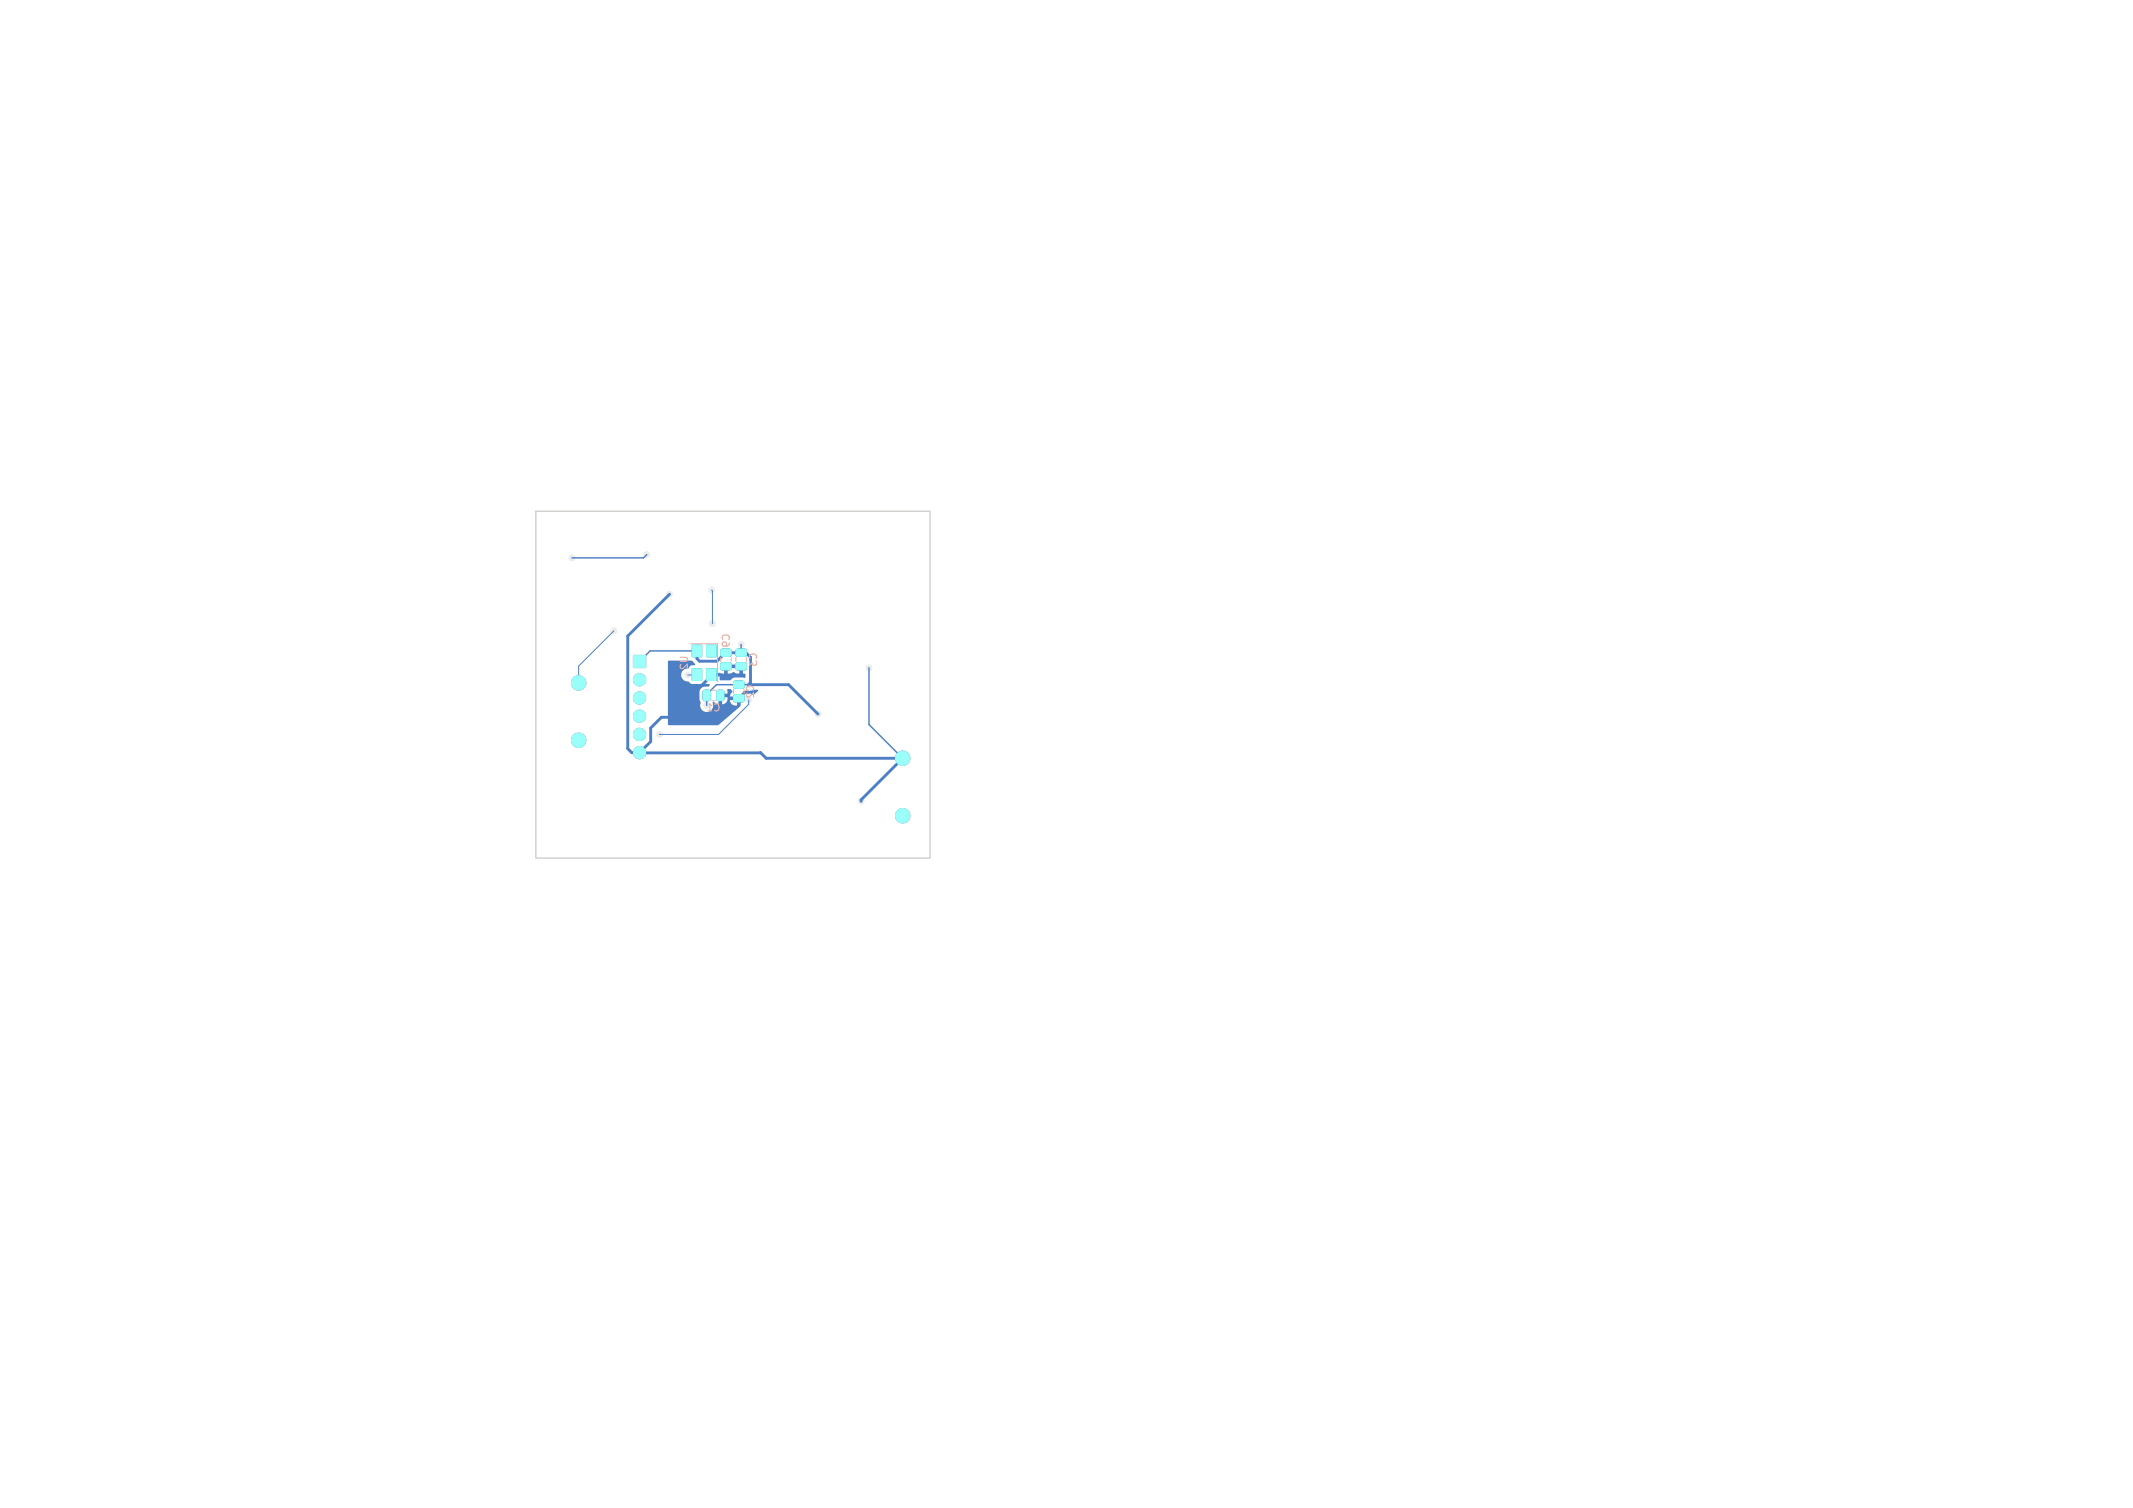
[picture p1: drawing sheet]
<svg xmlns="http://www.w3.org/2000/svg" width="297mm" height="210mm" viewBox="0 0 297 210" stroke-linecap="round" stroke-linejoin="round" font-family="sans-serif">
<defs><g id="words">
<g font-size="1.4" fill="#e8b2a7">
<text x="96" y="93.4" transform="rotate(-90 96 93.4)">U2</text>
<text x="101.8" y="90.3" transform="rotate(-90 101.8 90.3)">C9</text>
<text x="105.6" y="93" transform="rotate(-90 105.6 93)">C3</text>
<text x="98.2" y="99.3">C1</text>
<text x="105.2" y="97.4" transform="rotate(-90 105.2 97.4)">C2</text>
</g>
</g></defs>
<g fill="#4d7fc4" stroke="#4d7fc4" stroke-width=".14">
<path d="M88.2 91.3h1.7v1.7h-1.7z"/>
<path d="M102.2 94.9h1.2l.2 .2v.6l-.2 .1h-1.1l-.2-.2z"/>
<path d="M102.2 96.8h1.2l.2 .2v.6l-.2 .2-1.1-.1-.2-.2z"/>
<path d="M100.4 90.5l1.3-.1 .1 .3v.5l-.2 .2h-1.1l-.1-.3z"/>
<path d="M100.4 92.4l1.3-.1 .1 .2v.6l-.2 .2h-1.1l-.1-.2z"/>
<path d="M102.5 92.4l1.3-.1 .1 .2v.6l-.2 .2h-1.1l-.1-.2z"/>
<path d="M102.5 90.5l1.3-.1 .1 .3v.5l-.2 .2h-1.1l-.1-.3z"/>
<path d="M98.4 89.8h1.3v1.6h-1.3z"/>
<path d="M98.4 93.1h1.3v1.6h-1.3z"/>
<path d="M96.4 93.1h1.3v1.6h-1.3z"/>
<path d="M96.4 89.8h1.3v1.6h-1.3z"/>
<path d="M99.9 96.2l.6-.1 .3 .2v1l-.2 .3h-.5l-.3-.2z"/>
<path d="M98 96.2l.7-.1 .2 .2v1l-.2 .3h-.6l-.2-.2z"/>
<circle cx="80.6" cy="95.1" r="1"/>
<circle cx="80.6" cy="103.1" r="1"/>
<circle cx="125.7" cy="113.6" r="1"/>
<circle cx="125.7" cy="105.6" r="1"/>
<circle cx="89" cy="94.7" r=".85"/>
<circle cx="89" cy="97.2" r=".85"/>
<circle cx="89" cy="99.7" r=".85"/>
<circle cx="89" cy="102.3" r=".85"/>
<circle cx="89" cy="104.8" r=".85"/>
</g>
<g fill="#ececec" stroke="#ececec" stroke-width=".14">
<circle cx="104.2" cy="95.4" r=".4"/>
<circle cx="103.2" cy="89.8" r=".4"/>
<circle cx="113.9" cy="99.4" r=".4"/>
<circle cx="121" cy="93" r=".4"/>
<circle cx="100" cy="98.3" r=".4"/>
<circle cx="93.2" cy="82.8" r=".4"/>
<circle cx="119.9" cy="111.6" r=".4"/>
<circle cx="79.6" cy="77.7" r=".4"/>
<circle cx="90.1" cy="77.2" r=".4"/>
<circle cx="104.2" cy="97.4" r=".4"/>
<circle cx="91.8" cy="102.3" r=".4"/>
<circle cx="99.2" cy="86.8" r=".4"/>
<circle cx="99.1" cy="82.2" r=".4"/>
<circle cx="85.5" cy="87.8" r=".4"/>
<circle cx="95.8" cy="94" r=".4"/>
</g>
<path d="M90.1 77.2l-.5 .5h-10M97.1 90.7h-6.6l-1.4 1.4M103.2 89.7v1.2M104.2 95.4h-4.4l-1.4 1.3v1.6M121 93v7.9l4.7 4.7" fill="none" stroke="#4d7fc4" stroke-width=".2"/>
<path d="M93.2 82.8l-5.8 5.8v15.7l.6 .5h1.1M93.9 99.9h-1.8l-1.5 1.5v1.9l-1.5 1.5M97.1 90.7v1l.3 .4h2.4l1.2-1.2h2.9l.6 .6v3.6l-.3 .3h5.6l4.1 4M99.1 94v.1l-1.8 1.7h-.2M103.7 96.4l-.8 .9M89.1 104.8h16.8l.8 .8h19l-5.8 5.8v.2" fill="none" stroke="#4d7fc4" stroke-width=".4"/>
<path d="M85.5 87.8l-4.9 5v2.3M95.8 94h1.3M99.1 82.2l.1 .1v4.5M104.2 97.4v.7l-4.1 4.2h-8.3M91.8 102.3h.1" fill="none" stroke="#4d7fc4" stroke-width=".14"/>
<g fill="#4d7fc4">
<path d="M93 92.1l3.4-.1 .4 .6-.8 .2a.47 .47 0 0 1-.5 .3 .92 .92 0 0 0-.6 1.1 .92 .92 0 0 0 1 .7l.4 .3 1.4 .1 .3-.2 .8 .2-.2 .3h-.5a.74 .74 0 0 0-.7 .7v1.2a1.08 1.08 0 0 1 .1 .9 .93 .93 0 0 0 1.2 .7 .93 .93 0 0 0 .5-1.3l.2-.1 .3 .3 .4 .1v-1h.4v1l.5-.2 .3-.4h.4a.78 .78 0 0 0 .9 .8v-.8h-1.3v-.4h-1.2v-.5h1.2v-.6h.4l.3 .2-.3 .8 1.4 .1v1.2l-3.1 2.7h-6.9z"/>
<path d="M98.8 93.8l1.4-.1 .6 .1v-.7h.5v.7h.4l.4-.2 .5 .2h.4v-.7h-2.2v-.5l2.5-.1 .1 .2v1.1l.4 .1v.4l-.1 .1h-1.5l-.5 .3h-1.4h-.1v-.5h-1.3z"/>
</g>
<path d="M96.2 89.7h3.7v5.3M99.1 97.6h.5M99.1 96.1h.5M100.3 91.6v.5M101.8 91.6v.5M102.1 96v.6M102.5 91.6v.5M103.6 96v.6M103.9 91.6v.5" fill="none" stroke="#e8b2a7" stroke-width=".14"/>
<g fill="#1ac8c8" stroke="#1ac8c8" stroke-width=".14">
<path d="M102.2 94.9h1.2l.2 .2v.6l-.2 .1h-1.1l-.2-.2z"/>
<path d="M102.2 96.8h1.2l.2 .2v.6l-.2 .2-1.1-.1-.2-.2z"/>
<path d="M100.4 90.5l1.3-.1 .1 .3v.5l-.2 .2h-1.1l-.1-.3z"/>
<path d="M100.4 92.4l1.3-.1 .1 .2v.6l-.2 .2h-1.1l-.1-.2z"/>
<path d="M102.5 92.4l1.3-.1 .1 .2v.6l-.2 .2h-1.1l-.1-.2z"/>
<path d="M102.5 90.5l1.3-.1 .1 .3v.5l-.2 .2h-1.1l-.1-.3z"/>
<path d="M98.4 89.8h1.3v1.6h-1.3z"/>
<path d="M98.4 93.1h1.3v1.6h-1.3z"/>
<path d="M96.4 93.1h1.3v1.6h-1.3z"/>
<path d="M96.4 89.8h1.3v1.6h-1.3z"/>
<path d="M99.9 96.2l.6-.1 .3 .2v1l-.2 .3h-.5l-.3-.2z"/>
<path d="M98 96.2l.7-.1 .2 .2v1l-.2 .3h-.6l-.2-.2z"/>
</g>
<g fill="#9afff8" stroke="#9afff8" stroke-width=".14">
<path d="M88.2 91.3h1.7v1.7h-1.7z"/>
<path d="M102.2 94.9h1.2l.2 .2v.6l-.2 .1h-1.1l-.2-.2z"/>
<path d="M102.2 96.8h1.2l.2 .2v.6l-.2 .2-1.1-.1-.2-.2z"/>
<path d="M100.4 90.5l1.3-.1 .1 .3v.5l-.2 .2h-1.1l-.1-.3z"/>
<path d="M100.4 92.4l1.3-.1 .1 .2v.6l-.2 .2h-1.1l-.1-.2z"/>
<path d="M102.5 92.4l1.3-.1 .1 .2v.6l-.2 .2h-1.1l-.1-.2z"/>
<path d="M102.5 90.5l1.3-.1 .1 .3v.5l-.2 .2h-1.1l-.1-.3z"/>
<path d="M98.4 89.8h1.3v1.6h-1.3z"/>
<path d="M98.4 93.1h1.3v1.6h-1.3z"/>
<path d="M96.4 93.1h1.3v1.6h-1.3z"/>
<path d="M96.4 89.8h1.3v1.6h-1.3z"/>
<path d="M99.9 96.2l.6-.1 .3 .2v1l-.2 .3h-.5l-.3-.2z"/>
<path d="M98 96.2l.7-.1 .2 .2v1l-.2 .3h-.6l-.2-.2z"/>
<circle cx="80.6" cy="95.1" r="1"/>
<circle cx="80.6" cy="103.1" r="1"/>
<circle cx="125.7" cy="113.6" r="1"/>
<circle cx="125.7" cy="105.6" r="1"/>
<circle cx="89" cy="94.7" r=".85"/>
<circle cx="89" cy="97.2" r=".85"/>
<circle cx="89" cy="99.7" r=".85"/>
<circle cx="89" cy="102.3" r=".85"/>
<circle cx="89" cy="104.8" r=".85"/>
</g>
<path d="M74.6 71.2h54.9v48.3h-54.9z" fill="none" stroke="#d0d2cd" stroke-width=".2"/>
<use href="#words"/>
</svg>
